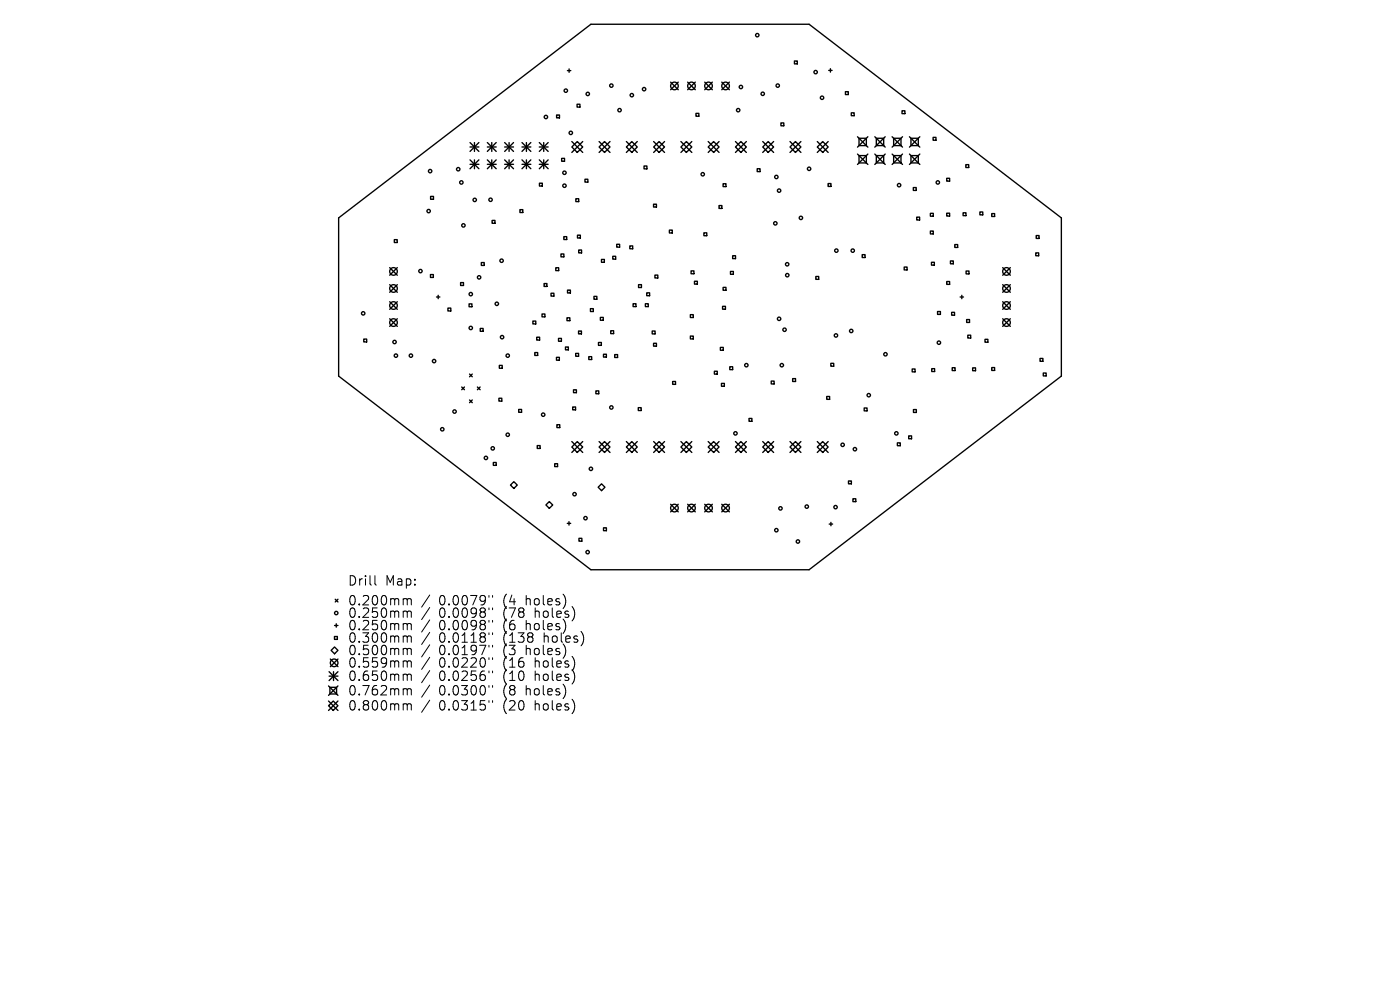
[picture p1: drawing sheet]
<svg xmlns="http://www.w3.org/2000/svg" width="297mm" height="210mm" viewBox="0 0 297 210" stroke-linecap="round" stroke-linejoin="round" font-family="sans-serif">
<defs><g id="words">
<g font-size="2.8">
<text x="73.7" y="124.5">Drill</text>
<text x="81.7" y="124.5">Map:</text>
<text x="73.7" y="128.7">0.200mm</text>
<text x="73.7" y="131.3">0.250mm</text>
<text x="93.1" y="128.7">0.0079&quot;</text>
<text x="93.1" y="131.3">0.0098&quot;</text>
<text x="106.9" y="128.7">(4</text>
<text x="106.9" y="131.3">(78</text>
<text x="111.8" y="128.7">holes)</text>
<text x="113.7" y="131.3">holes)</text>
<text x="73.7" y="134">0.250mm</text>
<text x="73.7" y="136.6">0.300mm</text>
<text x="93.1" y="134">0.0098&quot;</text>
<text x="93.1" y="136.6">0.0118&quot;</text>
<text x="106.9" y="134">(6</text>
<text x="106.9" y="136.6">(138</text>
<text x="111.8" y="134">holes)</text>
<text x="115.6" y="136.6">holes)</text>
<text x="73.7" y="139.3">0.500mm</text>
<text x="73.7" y="141.9">0.559mm</text>
<text x="93.1" y="139.3">0.0197&quot;</text>
<text x="93.1" y="141.9">0.0220&quot;</text>
<text x="106.9" y="139.3">(3</text>
<text x="106.9" y="141.9">(16</text>
<text x="111.8" y="139.3">holes)</text>
<text x="113.7" y="141.9">holes)</text>
<text x="73.7" y="144.7">0.650mm</text>
<text x="73.7" y="147.8">0.762mm</text>
<text x="93.1" y="144.7">0.0256&quot;</text>
<text x="93.1" y="147.8">0.0300&quot;</text>
<text x="106.9" y="144.7">(10</text>
<text x="106.9" y="147.8">(8</text>
<text x="111.8" y="147.8">holes)</text>
<text x="113.7" y="144.7">holes)</text>
<text x="73.7" y="151">0.800mm</text>
<text x="93.1" y="151">0.0315&quot;</text>
<text x="106.9" y="151">(20</text>
<text x="113.7" y="151">holes)</text>
</g>
</g></defs>
<g fill="none" stroke="#000" stroke-width=".29">
<path d="M120.4 15h.7M120.7 14.6v.7M142.3 17.4l1.6 1.6M143.9 17.4l-1.6 1.6M145.9 17.4l1.6 1.6M147.5 17.4l-1.6 1.6M149.5 17.4l1.6 1.6M151.1 17.4l-1.6 1.6M153.1 17.4l1.6 1.6M154.7 17.4l-1.6 1.6M168.5 12.9h.6v.7h-.6zM175.8 14.9h.7"/>
<path d="M176.2 14.6v.7M179.4 19.4h.6v.7h-.6zM99.7 30.2l1.9 1.9M99.7 31.2h1.9M99.7 33.9l1.9 1.9M99.7 34.9h1.9M100.7 30.2v1.9M100.7 33.9v1.9M101.6 30.2l-1.9 1.9M101.6 33.9l-1.9 1.9M103.4 33.9l1.9 1.9M103.4 31.2h1.9"/>
<path d="M103.4 34.9h1.9M103.4 30.2l1.9 1.9M104.3 30.2v1.9M104.3 33.9v1.9M105.3 30.2l-1.9 1.9M105.3 33.9l-1.9 1.9M107.1 31.2h1.8M107.1 34.9h1.8M107.1 33.9l1.8 1.9M107.1 30.2l1.8 1.9M108 30.2v1.9M108 33.9v1.9"/>
<path d="M108.9 30.2l-1.8 1.9M108.9 33.9l-1.8 1.9M110.7 31.2h1.9M110.7 34.9h1.9M110.7 30.2l1.9 1.9M110.7 33.9l1.9 1.9M111.7 30.2v1.9M111.7 33.9v1.9M112.6 30.2l-1.9 1.9M112.6 33.9l-1.9 1.9M114.4 31.2h1.9M114.4 34.9h1.9"/>
<path d="M114.4 30.2l1.9 1.9M114.4 33.9l1.9 1.9M114.4 38.9h.6v.6h-.6zM115.3 30.2v1.9M115.3 33.9v1.9M116.3 30.2l-1.9 1.9M116.3 33.9l-1.9 1.9M118.1 24.4h.6v.6h-.6zM119.1 33.6h.7v.6h-.7zM121.3 31.2l1.2-1.2 1.1 1.2-1.1 1.1zM121.3 30l2.3 2.3M122.4 22.1h.6v.6h-.6z"/>
<path d="M123.6 30l-2.3 2.3M124.1 38h.6v.6h-.6zM127.1 31.2l1.2-1.2 1.1 1.2-1.1 1.1zM127.1 30l2.3 2.3M129.4 30l-2.3 2.3M132.9 31.2l1.1-1.2 1.2 1.2-1.2 1.1zM132.9 30l2.3 2.3M135.2 30l-2.3 2.3M136.6 35.2h.6v.6h-.6zM138.7 31.2l1.1-1.2 1.2 1.2-1.2 1.1zM138.7 30l2.3 2.3M141 30l-2.3 2.3"/>
<path d="M144.5 31.2l1.1-1.2 1.2 1.2-1.2 1.1zM144.5 30l2.3 2.3M146.8 30l-2.3 2.3M147.6 24h.7v.7h-.7zM150.2 31.2l1.2-1.2 1.2 1.2-1.2 1.1zM150.2 30l2.4 2.3M152.6 30l-2.4 2.3M153.4 39h.6v.6h-.6zM156 31.2l1.2-1.2 1.1 1.2-1.1 1.1zM156 30l2.3 2.3M158.3 30l-2.3 2.3M160.6 35.8h.6v.6h-.6z"/>
<path d="M161.8 31.2l1.2-1.2 1.1 1.2-1.1 1.1zM161.8 30l2.3 2.3M164.1 30l-2.3 2.3M165.7 26.1h.6v.6h-.6zM167.6 31.2l1.2-1.2 1.1 1.2-1.1 1.1zM167.6 30l2.3 2.3M169.9 30l-2.3 2.3M173.4 31.2l1.1-1.2 1.2 1.2-1.2 1.1zM173.4 30l2.3 2.3M175.7 38.9h.6v.7h-.6zM175.7 30l-2.3 2.3M180.6 23.9h.6v.6h-.6z"/>
<path d="M181.9 29l2.2 2.2M181.9 32.7l2.2 2.2M182.2 29.3h1.6v1.6h-1.6zM182.2 33h1.6v1.6h-1.6zM184.1 29l-2.2 2.2M184.1 32.7l-2.2 2.2M185.6 29l2.2 2.2M185.6 32.7l2.2 2.2M185.9 29.3h1.6v1.6h-1.6zM185.9 33h1.6v1.6h-1.6zM187.8 29l-2.2 2.2M187.8 32.7l-2.2 2.2"/>
<path d="M189.3 29l2.2 2.2M189.3 32.7l2.2 2.2M189.6 29.3h1.5v1.6h-1.5zM189.6 33h1.5v1.6h-1.5zM191.4 23.5h.6v.6h-.6zM191.5 29l-2.2 2.2M191.5 32.7l-2.2 2.2M192.9 32.7l2.2 2.2M192.9 29l2.2 2.2M193.3 29.3h1.5v1.6h-1.5zM193.3 33h1.5v1.6h-1.5zM193.8 39.8h.6v.6h-.6z"/>
<path d="M195.1 29l-2.2 2.2M195.1 32.7l-2.2 2.2M198 29.1h.6v.7h-.6zM200.8 37.8h.7v.6h-.7zM204.9 34.9h.6v.6h-.6zM71.8 46.2l53.6-41.1h46.2l53.6 41.1v33.6l-53.6 41.1h-46.2l-53.6-41.1zM82.7 56.8l1.6 1.6M83.7 50.8h.6v.6h-.6zM84.3 56.8l-1.6 1.6M91.3 58.2h.6v.7h-.6zM91.3 41.7h.7v.6h-.7zM97.7 59.9h.6v.7h-.6z"/>
<path d="M102.1 55.7h.6v.6h-.6zM104.4 46.8h.6v.6h-.6zM110.3 44.5h.6v.6h-.6zM117.9 56.8h.6v.6h-.6zM119 53.9h.6v.6h-.6zM119.6 50.2h.6v.6h-.6zM122.2 42.2h.6v.6h-.6zM122.5 49.9h.6v.6h-.6zM122.8 53h.6v.6h-.6zM127.6 55h.6v.6h-.6zM130 54.4h.6v.6h-.6zM130.8 51.8h.7v.6h-.7z"/>
<path d="M133.6 52.2h.6v.6h-.6zM138.6 43.3h.7v.6h-.7zM138.9 58.4h.7v.6h-.7zM142 48.8h.6v.6h-.6zM146.6 57.5h.6v.6h-.6zM147.3 59.7h.6v.6h-.6zM149.3 49.4h.6v.6h-.6zM152.5 43.6h.6v.6h-.6zM155 57.6h.6v.6h-.6zM155.4 54.2h.6v.7h-.6zM173.1 58.6h.6v.7h-.6zM182.9 54h.6v.6h-.6z"/>
<path d="M191.8 56.6h.6v.7h-.6zM194.5 46.1h.6v.6h-.6zM197.4 45.3h.6v.6h-.6zM197.4 49h.6v.6h-.6zM197.6 55.6h.6v.7h-.6zM200.8 45.2h.7v.6h-.7zM200.8 59.7h.7v.6h-.7zM201.6 55.3h.6v.7h-.6zM202.6 51.9h.6v.6h-.6zM204.3 45.1h.6v.6h-.6zM205 57.5h.6v.6h-.6zM207.9 45h.6v.6h-.6z"/>
<path d="M210.4 45.3h.6v.6h-.6zM212.7 56.8l1.6 1.6M214.3 56.8l-1.6 1.6M219.7 53.6h.6v.7h-.6zM219.8 50h.6v.6h-.6zM77.2 71.9h.6v.6h-.6zM82.7 60.4l1.6 1.6M82.7 64l1.6 1.6M82.7 67.6l1.6 1.6M84.3 60.4l-1.6 1.6M84.3 64l-1.6 1.6M84.3 67.6l-1.6 1.6"/>
<path d="M92.6 63h.7M93 62.6v.8M95 65.4h.6v.6h-.6zM99.5 64.5h.6v.6h-.6zM99.6 79.3l.6 .6M100.2 79.3l-.6 .6M101.9 69.7h.6v.6h-.6zM105.9 77.5h.6v.6h-.6zM113 68.1h.7v.6h-.7zM113.5 74.8h.6v.6h-.6zM113.9 71.5h.6v.6h-.6zM115 66.6h.6v.6h-.6z"/>
<path d="M115.4 60.1h.6v.7h-.6zM116.9 62.2h.6v.6h-.6zM118.1 75.8h.6v.6h-.6zM118.5 71.8h.6v.6h-.6zM120 73.6h.6v.6h-.6zM120.3 67.4h.6v.6h-.6zM120.4 61.5h.6v.7h-.6zM122.1 75h.6v.6h-.6zM122.7 70.2h.7v.6h-.7zM124.9 75.7h.6v.6h-.6zM125.3 65.5h.6v.6h-.6zM126 62.9h.6v.6h-.6z"/>
<path d="M127 72.6h.6v.7h-.6zM127.4 67.3h.6v.6h-.6zM128 75.1h.6v.7h-.6zM129.6 70.2h.6v.6h-.6zM130.4 75.2h.6v.6h-.6zM134.3 64.4h.6v.6h-.6zM135.5 60.4h.6v.6h-.6zM136.9 64.4h.6v.6h-.6zM137.2 62.1h.6v.6h-.6zM138.4 70.2h.6v.6h-.6zM138.6 72.8h.7v.6h-.7zM146.5 66.7h.6v.7h-.6z"/>
<path d="M146.5 71.3h.6v.6h-.6zM151.5 78.8h.7v.6h-.7zM152.8 73.7h.6v.6h-.6zM153.3 65h.6v.6h-.6zM153.4 61h.6v.6h-.6zM154.8 77.8h.6v.6h-.6zM176.3 77.1h.6v.6h-.6zM193.5 78.3h.6v.6h-.6zM197.7 78.2h.6v.6h-.6zM198.9 66.1h.6v.6h-.6zM201.9 66.3h.6v.6h-.6zM202 78h.6v.6h-.6z"/>
<path d="M203.7 63h.7M204 62.6v.8M205.1 67.8h.6v.6h-.6zM205.3 71.1h.6v.6h-.6zM206.3 78h.7v.6h-.7zM209 72h.6v.6h-.6zM210.4 78h.6v.6h-.6zM212.7 60.4l1.6 1.6M212.7 64l1.6 1.6M212.7 67.6l1.6 1.6M214.3 60.4l-1.6 1.6M214.3 64l-1.6 1.6"/>
<path d="M214.3 67.6l-1.6 1.6M220.6 76h.6v.6h-.6zM221.3 79.1h.6v.6h-.6zM97.9 82.1l.6 .6M98.5 82.1l-.6 .6M99.6 84.8l.6 .6M100.2 84.8l-.6 .6M101.3 82.1l.6 .6M101.9 82.1l-.6 .6M104.7 98.1h.6v.6h-.6zM105.8 84.5h.7v.6h-.7zM110 86.9h.7v.6h-.7z"/>
<path d="M114 94.5h.6v.6h-.6zM117.7 98.4h.6v.6h-.6zM118.1 90.1h.7v.6h-.7zM121.3 94.8l1.2-1.1 1.1 1.1-1.1 1.2zM121.3 93.7l2.3 2.3M121.5 86.3h.6v.6h-.6zM121.7 82.7h.6v.6h-.6zM123.6 93.7l-2.3 2.3M126.4 82.9h.6v.6h-.6zM127.1 94.8l1.2-1.1 1.1 1.1-1.1 1.2zM127.1 93.7l2.3 2.3M129.4 93.7l-2.3 2.3"/>
<path d="M132.9 94.8l1.1-1.1 1.2 1.1-1.2 1.2zM132.9 93.7l2.3 2.3M135.2 93.7l-2.3 2.3M135.4 86.5h.6v.6h-.6zM138.7 94.8l1.1-1.1 1.2 1.1-1.2 1.2zM138.7 93.7l2.3 2.3M141 93.7l-2.3 2.3M142.7 80.9h.6v.6h-.6zM144.5 93.7l2.3 2.3M145.6 93.7l1.2 1.1-1.2 1.2-1.1-1.2zM146.8 93.7l-2.3 2.3M150.2 93.7l2.4 2.3"/>
<path d="M151.4 93.7l1.2 1.1-1.2 1.2-1.2-1.2zM152.6 93.7l-2.4 2.3M153.1 81.3h.6v.6h-.6zM156 94.8l1.2-1.1 1.1 1.1-1.1 1.2zM156 93.7l2.3 2.3M158.3 93.7l-2.3 2.3M158.9 88.8h.6v.6h-.6zM161.8 94.8l1.2-1.1 1.1 1.1-1.1 1.2zM161.8 93.7l2.3 2.3M163.6 80.8h.6v.6h-.6zM164.1 93.7l-2.3 2.3M167.6 94.8l1.2-1.1 1.1 1.1-1.1 1.2z"/>
<path d="M167.6 93.7l2.3 2.3M168.2 80.3h.6v.6h-.6zM169.9 93.7l-2.3 2.3M173.4 94.8l1.1-1.1 1.2 1.1-1.2 1.2zM173.4 93.7l2.3 2.3M175.4 84.1h.6v.6h-.6zM175.7 93.7l-2.3 2.3M183.3 86.5h.6v.7h-.6zM190.4 93.9h.6v.7h-.6zM192.8 92.5h.6v.6h-.6zM193.8 86.9h.6v.6h-.6zM108.3 102.9l.7-.7 .7 .7-.7 .7z"/>
<path d="M115.8 107.1l.7-.7 .8 .7-.8 .7zM120.3 111h.8M120.7 110.7v.7M122.8 114.2h.6v.6h-.6zM126.9 103.4l.7-.8 .7 .8-.7 .7zM128 112h.6v.6h-.6zM142.3 107l1.6 1.6M143.9 107l-1.6 1.6M145.9 107l1.6 1.6M147.5 107l-1.6 1.6M149.5 107l1.6 1.6M151.1 107l-1.6 1.6"/>
<path d="M153.1 107l1.6 1.6M154.7 107l-1.6 1.6M175.9 111.2h.7M176.3 110.8v.7M180 102h.6v.6h-.6zM180.9 105.8h.7v.6h-.7zM70.1 139.8l1.6 1.6M70.2 138l.8-.8 .7 .8-.7 .7zM71 135h.6v.6h-.6zM71 132.7h.7M71.1 127.1l.6 .6M71.3 132.3v.7"/>
<path d="M71.7 127.1l-.6 .6M71.7 139.8l-1.6 1.6M69.7 149.7l1-1 1 1-1 1zM69.7 145.5l2 2M69.7 148.7l2 2M69.8 142.5l1.9 1.9M69.8 143.4h1.9M70 145.8h1.4v1.4h-1.4zM70.8 142.5v1.9M71.7 142.5l-1.9 1.9M71.7 145.5l-2 2M71.7 148.7l-2 2"/>
<circle cx="120" cy="19.2" r=".36"/>
<circle cx="124.7" cy="19.9" r=".36"/>
<circle cx="129.7" cy="18.2" r=".36"/>
<circle cx="136.6" cy="18.9" r=".36"/>
<circle cx="143.1" cy="18.2" r=".81"/>
<circle cx="146.7" cy="18.2" r=".81"/>
<circle cx="150.3" cy="18.2" r=".81"/>
<circle cx="153.9" cy="18.2" r=".81"/>
<circle cx="157.2" cy="18.5" r=".36"/>
<circle cx="160.7" cy="7.5" r=".36"/>
<circle cx="161.8" cy="19.9" r=".36"/>
<circle cx="165" cy="18.2" r=".36"/>
<circle cx="173" cy="15.3" r=".36"/>
<circle cx="91.3" cy="36.3" r=".36"/>
<circle cx="97.2" cy="35.9" r=".36"/>
<circle cx="97.9" cy="38.7" r=".36"/>
<circle cx="115.8" cy="24.8" r=".36"/>
<circle cx="119.7" cy="36.6" r=".36"/>
<circle cx="119.7" cy="39.4" r=".36"/>
<circle cx="121.1" cy="28.2" r=".36"/>
<circle cx="131.4" cy="23.4" r=".36"/>
<circle cx="134" cy="20.2" r=".36"/>
<circle cx="149.1" cy="37" r=".36"/>
<circle cx="156.6" cy="23.4" r=".36"/>
<circle cx="164.7" cy="37.5" r=".36"/>
<circle cx="171.6" cy="35.8" r=".36"/>
<circle cx="174.4" cy="20.7" r=".36"/>
<circle cx="190.7" cy="39.3" r=".36"/>
<circle cx="199" cy="38.7" r=".36"/>
<circle cx="83.5" cy="57.6" r=".81"/>
<circle cx="89.2" cy="57.5" r=".36"/>
<circle cx="90.9" cy="44.8" r=".36"/>
<circle cx="98.3" cy="47.8" r=".36"/>
<circle cx="100.7" cy="42.4" r=".36"/>
<circle cx="101.6" cy="58.8" r=".36"/>
<circle cx="104.1" cy="42.4" r=".36"/>
<circle cx="106.4" cy="55.3" r=".36"/>
<circle cx="164.5" cy="47.4" r=".36"/>
<circle cx="165.3" cy="40.4" r=".36"/>
<circle cx="167" cy="56.1" r=".36"/>
<circle cx="167" cy="58.4" r=".36"/>
<circle cx="169.9" cy="46.2" r=".36"/>
<circle cx="177.4" cy="53.2" r=".36"/>
<circle cx="180.9" cy="53.2" r=".36"/>
<circle cx="213.5" cy="57.6" r=".81"/>
<circle cx="77" cy="66.5" r=".36"/>
<circle cx="83.5" cy="64.8" r=".81"/>
<circle cx="83.5" cy="61.2" r=".81"/>
<circle cx="83.5" cy="68.4" r=".81"/>
<circle cx="83.7" cy="72.5" r=".36"/>
<circle cx="84" cy="75.4" r=".36"/>
<circle cx="87.2" cy="75.4" r=".36"/>
<circle cx="92.1" cy="76.6" r=".36"/>
<circle cx="99.9" cy="69.6" r=".36"/>
<circle cx="99.9" cy="62.4" r=".36"/>
<circle cx="105.4" cy="64.4" r=".36"/>
<circle cx="106.5" cy="71.5" r=".36"/>
<circle cx="107.7" cy="75.4" r=".36"/>
<circle cx="158.3" cy="77.5" r=".36"/>
<circle cx="165.3" cy="67.6" r=".36"/>
<circle cx="165.9" cy="77.5" r=".36"/>
<circle cx="166.4" cy="69.9" r=".36"/>
<circle cx="177.3" cy="71.2" r=".36"/>
<circle cx="180.6" cy="70.2" r=".36"/>
<circle cx="187.8" cy="75.2" r=".36"/>
<circle cx="199.2" cy="72.7" r=".36"/>
<circle cx="213.5" cy="64.8" r=".81"/>
<circle cx="213.5" cy="61.2" r=".81"/>
<circle cx="213.5" cy="68.4" r=".81"/>
<circle cx="93.8" cy="91.1" r=".36"/>
<circle cx="96.4" cy="87.3" r=".36"/>
<circle cx="103.1" cy="97.1" r=".36"/>
<circle cx="104.5" cy="95.1" r=".36"/>
<circle cx="107.7" cy="92.2" r=".36"/>
<circle cx="115.2" cy="88" r=".36"/>
<circle cx="125.4" cy="99.5" r=".36"/>
<circle cx="129.7" cy="86.4" r=".36"/>
<circle cx="156" cy="91.9" r=".36"/>
<circle cx="178.8" cy="94.4" r=".36"/>
<circle cx="181.4" cy="95.3" r=".36"/>
<circle cx="184.3" cy="83.8" r=".36"/>
<circle cx="190.2" cy="91.9" r=".36"/>
<circle cx="121.9" cy="104.8" r=".36"/>
<circle cx="124.2" cy="109.9" r=".36"/>
<circle cx="124.7" cy="117.1" r=".36"/>
<circle cx="143.1" cy="107.8" r=".81"/>
<circle cx="146.7" cy="107.8" r=".81"/>
<circle cx="150.3" cy="107.8" r=".81"/>
<circle cx="153.9" cy="107.8" r=".81"/>
<circle cx="164.7" cy="112.5" r=".36"/>
<circle cx="165.6" cy="107.8" r=".36"/>
<circle cx="169.3" cy="114.9" r=".36"/>
<circle cx="171.2" cy="107.5" r=".36"/>
<circle cx="177.3" cy="107.6" r=".36"/>
<circle cx="71.3" cy="130" r=".36"/>
<circle cx="70.9" cy="140.6" r=".81"/>
</g>
<g fill="none" stroke="#000" stroke-width=".21">
<path d="M79.5 122.1v1.7l.3 .3M85.8 127h.3l.3 .3M85.8 129.6h.3l.3 .3M85.8 132.3h.3l.3 .3M85.8 134.9l.5 .1 .1 .2M85.8 137.5h.3l.3 .3M86.4 127.3l.3-.3 .5 .1 .1 1.2M86.4 127.3v1M86.4 129.9v1.1M86.4 132.6v1M86.4 135.2v1M86.4 137.8v1.1"/>
<path d="M86.4 129.9l.3-.3 .5 .1 .1 1.3M86.4 132.6l.3-.3 .5 .1 .1 1.2M86.4 135.2l.3-.3 .5 .1 .1 1.2M86.4 137.8l.3-.3 .5 .1 .1 1.3M91.2 126.2l-1.8 2.6M91.2 128.9l-1.8 2.5M91.2 131.5l-1.8 2.6M91.2 134.1l-1.8 2.6M91.2 136.8l-1.8 2.6M91.2 139.4l-1.8 2.6M103.7 126.3v.4M103.7 129v.3"/>
<path d="M103.7 131.6v.4M103.7 134.2v.4M103.7 136.9v.4M103.7 139.5v.4M104.5 126.3v.4M104.5 129v.3M104.5 131.6v.4M104.5 134.2v.4M104.5 136.9v.4M104.5 139.5v.4M85.8 140.2h.3l.3 .3M85.8 143h.3l.3 .3"/>
<path d="M85.8 146.1l.5 .1 .1 .2M85.8 149.3l.5 .1 .1 .2M86.4 140.5v1M86.4 143.3v1M86.4 146.4v1M86.4 149.6v1M86.4 140.5l.3-.3 .5 .1 .1 1.2M86.4 143.3l.3-.3 .5 .1 .1 1.2M86.4 146.4l.3-.3 .5 .1 .1 1.2M86.4 149.6l.3-.3 .5 .1 .1 1.2M91.2 142.2l-1.8 2.6M91.2 145.3l-1.8 2.6"/>
<path d="M91.2 148.5l-1.8 2.6M103.7 142.3v.4M103.7 145.4v.4M103.7 148.6v.4M104.5 142.3v.4M104.5 145.4v.4M104.5 148.6v.4"/>
</g>
<use href="#words"/>
</svg>
